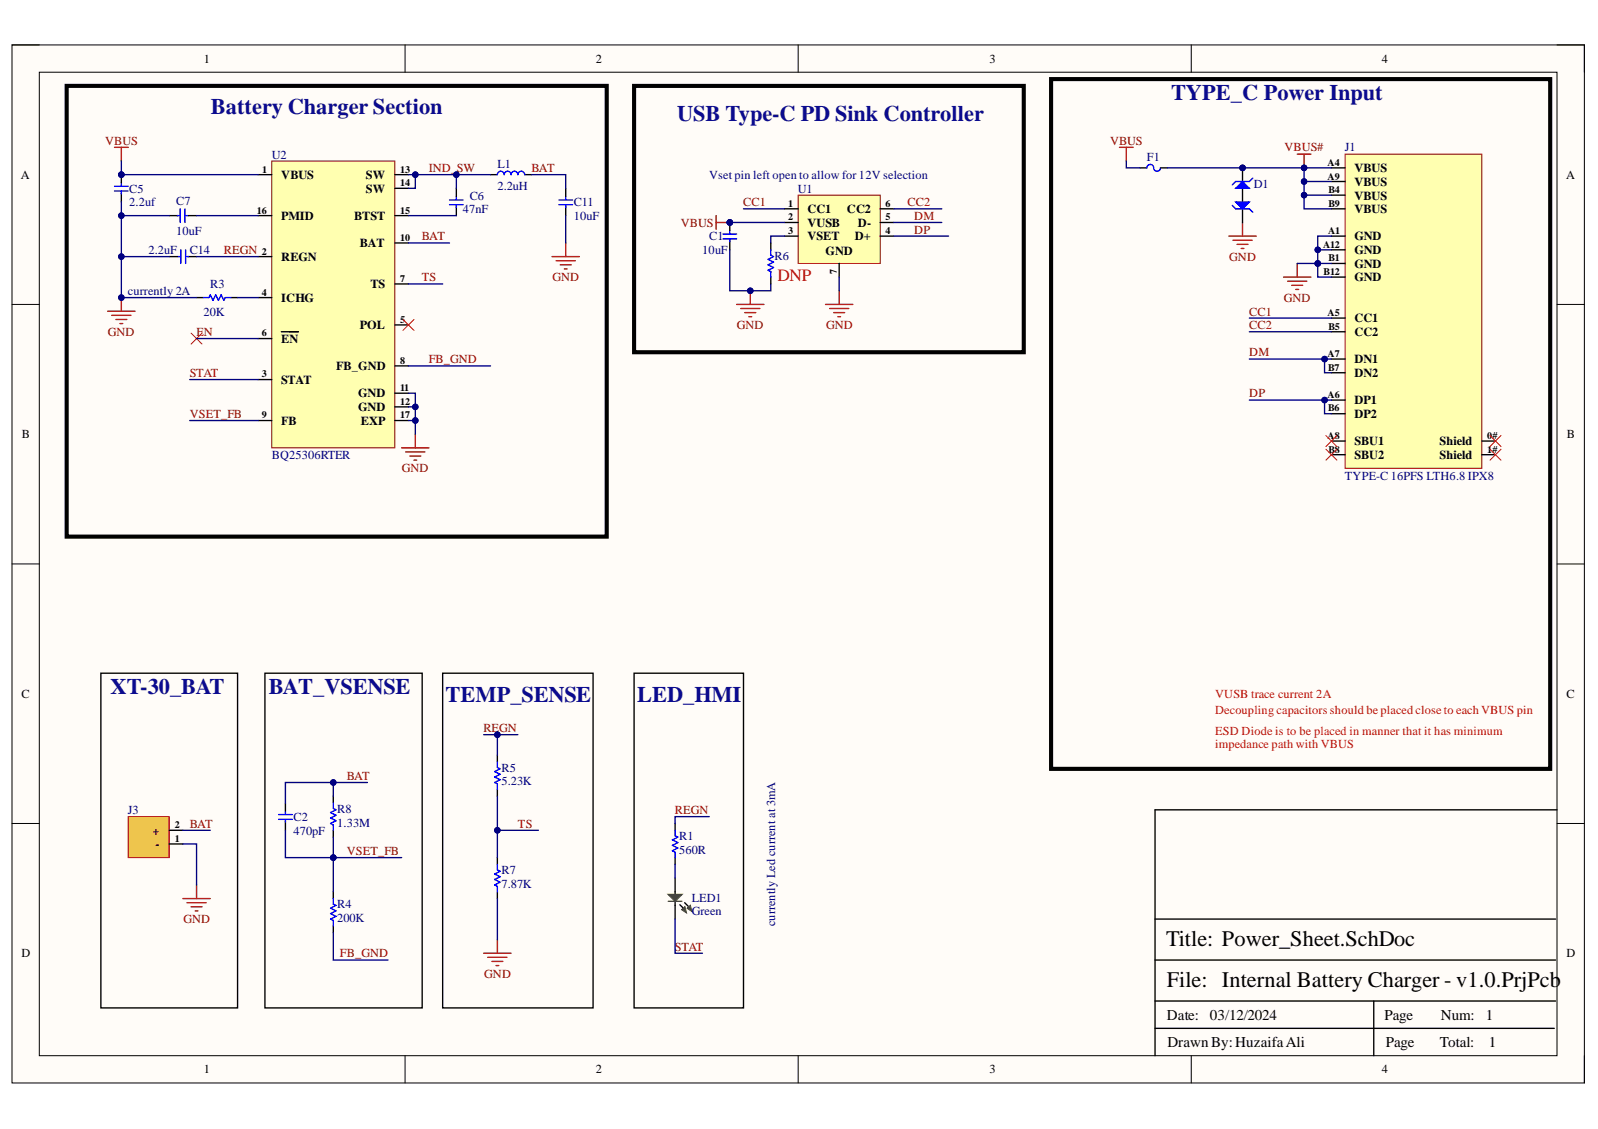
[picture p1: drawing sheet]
<svg xmlns="http://www.w3.org/2000/svg" width="297mm" height="210mm" viewBox="0 0 297 210" stroke-linecap="round" stroke-linejoin="round" font-family="sans-serif">
<defs><g id="words">
<g font-size="4.1" fill="#0b0b8e">
<text x="39.2" y="21.2">Battery Charger Section</text>
<text x="125.9" y="22.5">USB Type-C PD Sink Controller</text>
<text x="217.7" y="18.7">TYPE_C Power Input</text>
<text x="20.6" y="129.1">XT-30_BAT</text>
<text x="50" y="129.1">BAT_VSENSE</text>
<text x="82.8" y="130.4">TEMP_SENSE</text>
<text x="118.4" y="130.4">LED_HMI</text>
</g>
<g font-size="4.1">
<text x="216.7" y="175.8">Title: Power_Sheet.SchDoc</text>
<text x="216.9" y="183.4">File: Internal Battery Charger - v1.0.PrjPcb</text>
</g>
<text font-size="3.2" fill="#f00" x="144.5" y="52.2">DNP</text>
<g font-size="2.8">
<text x="216.9" y="189.6">Date:</text>
<text x="224.9" y="189.6">03/12/2024</text>
<text x="257.3" y="189.6">Page</text>
<text x="267.8" y="189.6">Num:</text>
<text x="276.2" y="189.6">1</text>
<text x="217" y="194.7">DrawnBy:HuzaifaAli</text>
<text x="257.6" y="194.7">Page</text>
<text x="267.7" y="194.7">Total:</text>
<text x="276.7" y="194.7">1</text>
</g>
<g font-size="2.3">
<text x="37.9" y="11.7">1</text>
<text x="110.7" y="11.7">2</text>
<text x="183.9" y="11.7">3</text>
<text x="256.8" y="11.7">4</text>
<text x="3.9" y="33.3">A</text>
<text x="52.3" y="33.3">VBUS</text>
<text x="68" y="33.3">SW</text>
<text x="68" y="35.8">SW</text>
<text x="251.8" y="32">VBUS</text>
<text x="251.8" y="34.6">VBUS</text>
<text x="291.1" y="33.3">A</text>
<text x="52.3" y="40.9">PMID</text>
<text x="65.8" y="40.9">BTST</text>
<text x="150.1" y="39.6">CC1</text>
<text x="157.4" y="39.6">CC2</text>
<text x="251.8" y="37.1">VBUS</text>
<text x="251.8" y="39.6">VBUS</text>
<text x="66.9" y="46">BAT</text>
<text x="150.1" y="42.2">VUSB</text>
<text x="150.1" y="44.7">VSET</text>
<text x="153.5" y="47.5">GND</text>
<text x="158.9" y="44.7">D+</text>
<text x="159.5" y="42.2">D-</text>
<text x="251.8" y="44.7">GND</text>
<text x="251.8" y="47.2">GND</text>
<text x="52.3" y="48.5">REGN</text>
<text x="68.9" y="53.6">TS</text>
<text x="251.8" y="49.8">GND</text>
<text x="251.8" y="52.3">GND</text>
<text x="52.3" y="56.1">ICHG</text>
<text x="251.8" y="59.9">CC1</text>
<text x="52.3" y="63.7">EN</text>
<text x="66.9" y="61.2">POL</text>
<text x="251.8" y="62.5">CC2</text>
<text x="52.3" y="71.3">STAT</text>
<text x="62.5" y="68.8">FB_GND</text>
<text x="251.8" y="67.5">DN1</text>
<text x="251.8" y="70.1">DN2</text>
<text x="66.6" y="73.9">GND</text>
<text x="66.6" y="76.4">GND</text>
<text x="251.8" y="75.1">DP1</text>
<text x="251.8" y="77.7">DP2</text>
<text x="4.1" y="81.5">B</text>
<text x="52.3" y="78.9">FB</text>
<text x="67.1" y="78.9">EXP</text>
<text x="251.8" y="82.8">SBU1</text>
<text x="267.6" y="82.8">Shield</text>
<text x="291.3" y="81.5">B</text>
<text x="251.8" y="85.3">SBU2</text>
<text x="267.6" y="85.3">Shield</text>
<text x="4" y="129.7">C</text>
<text x="291.2" y="129.7">C</text>
<text x="28.3" y="155.2">+</text>
<text x="28.9" y="157.7">-</text>
<text x="4" y="178">D</text>
<text x="291.2" y="178">D</text>
<text x="37.9" y="199.6">1</text>
<text x="110.7" y="199.6">2</text>
<text x="183.9" y="199.6">3</text>
<text x="256.8" y="199.6">4</text>
</g>
<g font-size="2.3" fill="#800000">
<text x="19.5" y="26.9">VBUS</text>
<text x="206.3" y="26.9">VBUS</text>
<text x="238.7" y="28.1">VBUS#</text>
<text x="79.7" y="32">IND_SW</text>
<text x="98.8" y="32">BAT</text>
<text x="138.1" y="38.4">CC1</text>
<text x="168.7" y="38.4">CC2</text>
<text x="170" y="40.9">DM</text>
<text x="41.6" y="47.2">REGN</text>
<text x="78.4" y="44.7">BAT</text>
<text x="126.6" y="42.2">VBUS</text>
<text x="170" y="43.4">DP</text>
<text x="78.4" y="52.3">TS</text>
<text x="102.7" y="52.3">GND</text>
<text x="228.5" y="48.5">GND</text>
<text x="232.2" y="58.7">CC1</text>
<text x="238.7" y="56.1">GND</text>
<text x="20" y="62.5">GND</text>
<text x="36.5" y="62.5">EN</text>
<text x="137" y="61.2">GND</text>
<text x="153.5" y="61.2">GND</text>
<text x="232.2" y="61.2">CC2</text>
<text x="35.3" y="70.1">STAT</text>
<text x="79.7" y="67.5">FB_GND</text>
<text x="232.2" y="66.3">DM</text>
<text x="35.3" y="77.7">VSET_FB</text>
<text x="232.2" y="73.9">DP</text>
<text x="74.7" y="87.8">GND</text>
<text x="89.8" y="136.1">REGN</text>
<text x="64.5" y="145">BAT</text>
<text x="35.3" y="153.9">BAT</text>
<text x="96.3" y="153.9">TS</text>
<text x="125.5" y="151.4">REGN</text>
<text x="64.5" y="159">VSET_FB</text>
<text x="34.1" y="171.7">GND</text>
<text x="63.2" y="178">FB_GND</text>
<text x="125.5" y="176.7">STAT</text>
<text x="90" y="181.8">GND</text>
</g>
<g font-size="2.3" fill="#000080">
<text x="50.5" y="29.5">U2</text>
<text x="250" y="28.1">J1</text>
<text x="24" y="35.8">C5</text>
<text x="92.5" y="31.3">L1</text>
<text x="92.5" y="35.3">2.2uH</text>
<text x="131.8" y="33.3">Vset pin left open to allow for 12V selection</text>
<text x="148.3" y="35.8">U1</text>
<text x="213.2" y="30">F1</text>
<text x="233.1" y="34.9">D1</text>
<text x="24" y="38.4">2.2uf</text>
<text x="32.7" y="38.1">C7</text>
<text x="86" y="39.6">47nF</text>
<text x="87.3" y="37.1">C6</text>
<text x="106.7" y="38.4">C11</text>
<text x="106.7" y="40.9">10uF</text>
<text x="27.6" y="47.2">2.2uF</text>
<text x="32.7" y="43.7">10uF</text>
<text x="35.3" y="47.2">C14</text>
<text x="130.5" y="47.2">10uF</text>
<text x="131.8" y="44.7">C1</text>
<text x="39.1" y="53.6">R3</text>
<text x="144" y="48.3">R6</text>
<text x="23.8" y="54.9">currently 2A</text>
<text x="37.8" y="58.7">20K</text>
<text x="50.5" y="85.3">BQ25306RTER</text>
<text x="250" y="89.2">TYPE-C 16PFS LTH6.8 IPX8</text>
<text x="93.2" y="143.4">R5</text>
<text x="93.2" y="146">5.23K</text>
<text x="23.8" y="151.4">J3</text>
<text x="54.6" y="152.7">C2</text>
<text x="54.6" y="155.2">470pF</text>
<text x="62.7" y="151.1">R8</text>
<text x="62.7" y="153.7">1.33M</text>
<text x="126.2" y="156.2">R1</text>
<text x="126.2" y="158.7">560R</text>
<text x="93.2" y="162.5">R7</text>
<text x="93.2" y="165.1">7.87K</text>
<text x="128.6" y="167.6">LED1</text>
<text x="62.7" y="168.9">R4</text>
<text x="62.7" y="171.4">200K</text>
<text x="128.6" y="170.2">Green</text>
<text x="144.1" y="172.2" transform="rotate(-90 144.1 172.2)">currently Led current at 3mA</text>
</g>
<g font-size="2.3" fill="#f00">
<text x="225.9" y="129.7">VUSB trace current 2A</text>
<text x="225.9" y="132.8">Decoupling capacitors should be placed close to each VBUS pin</text>
<text x="225.9" y="136.6">ESD Diode is to be placed in manner that it has minimum</text>
<text x="225.9" y="139.1">impedance path with VBUS</text>
</g>
<g font-size="1.9">
<text x="48.7" y="32.1">1</text>
<text x="74.4" y="32.1">13</text>
<text x="74.4" y="34.7">14</text>
<text x="246.8" y="30.9">A4</text>
<text x="246.8" y="33.4">A9</text>
<text x="246.9" y="35.9">B4</text>
<text x="47.7" y="39.7">16</text>
<text x="74.4" y="39.7">15</text>
<text x="146.5" y="38.5">1</text>
<text x="146.5" y="41">2</text>
<text x="164.6" y="41">5</text>
<text x="164.6" y="38.5">6</text>
<text x="246.9" y="38.5">B9</text>
<text x="48.6" y="47.3">2</text>
<text x="74.4" y="44.8">10</text>
<text x="146.5" y="43.5">3</text>
<text x="164.6" y="43.5">4</text>
<text x="245.9" y="46.1">A12</text>
<text x="246.9" y="43.5">A1</text>
<text x="74.4" y="52.4">7</text>
<text x="155.6" y="50.9" transform="rotate(-90 155.6 50.9)">7</text>
<text x="246" y="51.1">B12</text>
<text x="246.9" y="48.6">B1</text>
<text x="48.6" y="54.9">4</text>
<text x="246.8" y="58.7">A5</text>
<text x="48.6" y="62.5">6</text>
<text x="74.4" y="60">5</text>
<text x="246.9" y="61.3">B5</text>
<text x="48.6" y="70.2">3</text>
<text x="74.4" y="67.6">8</text>
<text x="246.8" y="66.4">A7</text>
<text x="246.9" y="68.9">B7</text>
<text x="48.6" y="77.8">9</text>
<text x="74.4" y="77.8">17</text>
<text x="74.4" y="72.7">11</text>
<text x="74.4" y="75.2">12</text>
<text x="246.8" y="74">A6</text>
<text x="246.9" y="76.5">B6</text>
<text x="246.8" y="81.7">A8</text>
<text x="276.5" y="81.7">0#</text>
<text x="246.9" y="84.2">B8</text>
<text x="276.5" y="84.2">1#</text>
<text x="32.5" y="154">2</text>
<text x="32.5" y="156.5">1</text>
</g>
</g></defs>
<path d="M2.2 8.4h292.3v192.9h-292.3z" fill-rule="evenodd" fill="#fffcf8"/>
<path d="M2.2 8.4h292.3v192.9h-292.3z" fill="none" stroke="#000" stroke-width=".19"/>
<path d="M7.3 13.4h282.1v182.9h-282.1z" fill-rule="evenodd" fill="#fffcf8"/>
<g fill="none" stroke="#000" stroke-width=".19">
<path d="M2.2 8.3h5.1M7.3 13.4h282.1v182.9h-282.1zM75.3 8.3v5.1M148.4 8.3v5.1M221.4 8.4v5M289.4 8.4h5.1v5M2.2 56.6h5.1M289.4 56.6h5.1M2.2 104.9h5.1M289.4 104.9h5.1M2.2 153.1h5.1M289.4 153.1h5.1"/>
<path d="M75.3 196.3v5M148.4 196.3v5M221.4 196.3v5M294.5 196.3v5"/>
</g>
<path d="M289.4 150.6h-74.7v45.7M214.7 178.5h74.5M214.7 170.9h74.5M214.7 191.2h74.2M214.7 186.1h74.5M255.4 186.1v10.2" fill="none" stroke="#000" stroke-width=".25"/>
<path d="M148.4 36.3h15.2v12.7h-15.2z" fill-rule="evenodd" fill="#ffffb0"/>
<path d="M148.4 36.3h15.2v12.7h-15.2z" fill="none" stroke="#800000" stroke-width=".19"/>
<path d="M145.8 38.8h2.6M163.6 38.8h2.6M145.8 41.4h2.6M145.8 43.9h2.6M156 49v2.5M163.6 41.4h2.6M163.6 43.9h2.6" fill="none" stroke="#000" stroke-width=".25"/>
<path d="M50.5 29.9h22.9v53.4h-22.9z" fill-rule="evenodd" fill="#ffffb0"/>
<path d="M50.5 29.9h22.9v53.4h-22.9z" fill="none" stroke="#800000" stroke-width=".19"/>
<g fill="none" stroke="#000" stroke-width=".25">
<path d="M48 32.5h2.5M73.4 32.5h2.5M73.4 35h2.5M48 55.3h2.5M48 40.1h2.5M48 47.7h2.5M73.4 45.2h2.5M73.4 52.8h2.5M73.4 40.1h2.5M48 62.9h2.5M48 78.2h2.5M48 70.6h2.5"/>
<path d="M52.3 61.7h3.2M73.4 78.2h2.5M73.4 60.4h2.5M73.4 68h2.5M73.4 73.1h2.5M73.4 75.6h2.5"/>
</g>
<path d="M133.1 40.1v2.5M133.1 41.4h2.6M153.4 56.6h5.1M154.2 57.4h3.6M155 58.1h2M155.7 58.9h.5M156 54.1v2.5" fill="none" stroke="#800000" stroke-width=".25"/>
<path d="M195.4 14.7h92.8v128.2h-92.8z" fill="none" stroke="#000" stroke-width=".76"/>
<circle cx="135.7" cy="41.4" r=".51" fill="#000080"/>
<circle cx="135.7" cy="41.4" r=".51" fill="none" stroke="#000080" stroke-width=".19"/>
<circle cx="22.6" cy="32.5" r=".51" fill="#000080"/>
<circle cx="22.6" cy="32.5" r=".51" fill="none" stroke="#000080" stroke-width=".19"/>
<path d="M22.6 32.5v1.5M22.6 35.9v1.7" fill="none" stroke="#000" stroke-width=".25"/>
<path d="M21.3 35.5h2.5M21.3 34.6h2.5M22.6 34v.5M22.6 35.5v.5" fill="none" stroke="#00f" stroke-width=".25"/>
<circle cx="22.6" cy="32.5" r=".51" fill="#000080"/>
<circle cx="22.6" cy="32.5" r=".51" fill="none" stroke="#000080" stroke-width=".19"/>
<path d="M21.3 27.4h2.5M22.6 27.4v2.5" fill="none" stroke="#800000" stroke-width=".25"/>
<path d="M84.8 35v1.5M84.8 38.4v1.7M31.5 40.1h1.6M35 40.1h1.5M36.5 55.3h1.3M42.9 55.3h1.3M126.4 168.2l.6 .6" fill="none" stroke="#000" stroke-width=".25"/>
<path d="M33.5 38.8v2.6M34.4 38.8v2.6M83.6 38.1h2.5M83.6 37.2h2.5M84.8 36.5v.5M84.8 38.1v.5M33 40.1h.5M34.5 40.1h.5M37.8 55.3h1l.3-.5 .5 1 .5-1 .5 1 .5-1 .5 1 .3-.5h1" fill="none" stroke="#00f" stroke-width=".25"/>
<path d="M126.7 169.1l.6-.6 .3 1.2-.9-.6 .3-.3z" fill-rule="evenodd" fill="#38761d"/>
<path d="M126.7 169.1l.6-.6 .3 1.2-.9-.6 .3-.3z" fill="none" stroke="#38761d" stroke-width=".19"/>
<path d="M127.3 167.8l.7 .8" fill="none" stroke="#000" stroke-width=".25"/>
<path d="M127.7 168.9l.6-.6 .3 1.2-.9-.6 .3-.3z" fill-rule="evenodd" fill="#38761d"/>
<path d="M127.7 168.9l.6-.6 .3 1.2-.9-.6 .3-.3z" fill="none" stroke="#38761d" stroke-width=".19"/>
<path d="M125.5 163.3v3M125.5 167.6v3.3" fill="none" stroke="#000" stroke-width=".25"/>
<path d="M124.2 167.6h2.6" fill="none" stroke="#38761d" stroke-width=".25"/>
<path d="M124.2 166.3h2.6l-1.3 1.3z" fill="#38761d"/>
<path d="M124.2 166.3h2.6l-1.3 1.3z" fill="none" stroke="#38761d" stroke-width=".25"/>
<path d="M74.7 83.3h5M75.4 84h3.6M76.2 84.8h2M76.9 85.6h.6M77.2 80.7v2.6" fill="none" stroke="#800000" stroke-width=".25"/>
<path d="M49.2 125.2h29.3v62.2h-29.3zM82.3 125.2h27.9v62.2h-27.9zM117.9 125.2h20.3v62.2h-20.3zM62 165.8v1.3M62 172.2v1.2" fill="none" stroke="#000" stroke-width=".25"/>
<path d="M62 167.1v1l.5 .2-1.1 .5 1.1 .6-1.1 .5 1.1 .5-1.1 .5 .6 .2v1" fill="none" stroke="#00f" stroke-width=".25"/>
<circle cx="135.7" cy="41.4" r=".51" fill="#000080"/>
<circle cx="135.7" cy="41.4" r=".51" fill="none" stroke="#000080" stroke-width=".19"/>
<path d="M135.7 41.4v1.5M135.7 44.8v1.6" fill="none" stroke="#000" stroke-width=".25"/>
<path d="M134.4 44.4h2.5M134.4 43.5h2.5M135.7 42.9v.5M135.7 44.4v.5" fill="none" stroke="#00f" stroke-width=".25"/>
<circle cx="135.7" cy="41.4" r=".51" fill="#000080"/>
<circle cx="135.7" cy="41.4" r=".51" fill="none" stroke="#000080" stroke-width=".19"/>
<path d="M105.2 35v1.5M105.2 38.4v1.7M31.5 47.7h1.5M34.9 47.7h1.6M18.7 125.2h25.5v62.2h-25.5zM62 148v1.3M62 154.4v1.2M92.4 140.4v1.3M92.4 146.8v1.2" fill="none" stroke="#000" stroke-width=".25"/>
<path d="M103.9 38.1h2.5M103.9 37.2h2.5M105.2 36.5v.5M105.2 38.1v.5M33 47.7h.5M33.6 46.4v2.6M34.5 47.7h.5M34.5 46.4v2.6M62 149.3v1l.5 .3-1.1 .5 1.1 .5-1.1 .5 1.1 .5-1.1 .5 .6 .3v1M92.4 141.7v1l.6 .2-1.1 .5 1.1 .6-1.1 .5 1.1 .5-1.1 .5 .5 .2v1.1" fill="none" stroke="#00f" stroke-width=".25"/>
<path d="M102.6 47.7h5.1M103.4 48.5h3.5M104.1 49.2h2.1M104.9 50h.5M105.2 45.2v2.5" fill="none" stroke="#800000" stroke-width=".25"/>
<path d="M23.8 151.8h7.7v7.6h-7.7z" fill-rule="evenodd" fill="#f1c232"/>
<path d="M23.8 151.8h7.7v7.6h-7.7z" fill="none" stroke="#980000" stroke-width=".19"/>
<path d="M31.5 156.9h2.5M31.5 154.4h2.5" fill="none" stroke="#000" stroke-width=".25"/>
<path d="M136.9 56.6h5.1M137.7 57.4h3.5M138.4 58.1h2.1M139.2 58.9h.5M139.5 54.1v2.5M34 167.1h5.1M34.8 167.8h3.5M35.5 168.6h2.1M36.3 169.4h.5M36.5 164.5v2.6" fill="none" stroke="#800000" stroke-width=".25"/>
<circle cx="139.5" cy="54.1" r=".51" fill="#000080"/>
<circle cx="139.5" cy="54.1" r=".51" fill="none" stroke="#000080" stroke-width=".19"/>
<path d="M92.4 159.4v1.3M92.4 165.8v1.3" fill="none" stroke="#000" stroke-width=".25"/>
<path d="M92.4 160.7v1l.6 .3-1.1 .5 1.1 .5-1.1 .5 1.1 .5-1.1 .5 .5 .3v1" fill="none" stroke="#00f" stroke-width=".25"/>
<path d="M241.1 28.7h2.6M242.4 28.7v2.5M89.9 177.2h5.1M90.7 178h3.5M91.4 178.7h2.1M92.2 179.5h.5M92.5 174.7v2.5" fill="none" stroke="#800000" stroke-width=".25"/>
<circle cx="242.4" cy="31.2" r=".51" fill="#000080"/>
<circle cx="242.4" cy="31.2" r=".51" fill="none" stroke="#000080" stroke-width=".19"/>
<path d="M208.1 27.4h2.5M209.4 27.4v2.5M228.4 43.9h5.1M229.2 44.7h3.5M229.9 45.4h2.1M230.7 46.2h.5M231 41.4v2.5" fill="none" stroke="#800000" stroke-width=".25"/>
<circle cx="231" cy="31.2" r=".51" fill="#000080"/>
<circle cx="231" cy="31.2" r=".51" fill="none" stroke="#000080" stroke-width=".19"/>
<path d="M231 31.2v2.5M231 38.8v2.6" fill="none" stroke="#000" stroke-width=".25"/>
<circle cx="231" cy="31.2" r=".51" fill="#000080"/>
<circle cx="231" cy="31.2" r=".51" fill="none" stroke="#000080" stroke-width=".19"/>
<path d="M229.1 38.2l.6 .6h2.5l.7 .7M232.9 33.1l-.7 .6h-2.5l-.6 .7" fill="none" stroke="#00f" stroke-width=".25"/>
<path d="M231 35v2.6" fill="none" stroke="#000" stroke-width=".25"/>
<path d="M229.7 37.6h2.5l-1.2 1.2z" fill="#00f"/>
<path d="M229.7 37.6h2.5l-1.2 1.2z" fill="none" stroke="#00f" stroke-width=".25"/>
<path d="M229.7 35l1.3-1.3 1.2 1.3z" fill="#00f"/>
<path d="M229.7 35l1.3-1.3 1.2 1.3z" fill="none" stroke="#00f" stroke-width=".25"/>
<path d="M20 57.9h5.1M20.8 58.6h3.5M21.5 59.4h2.1M22.6 55.3v2.6M22.3 60.2h.5" fill="none" stroke="#800000" stroke-width=".25"/>
<circle cx="22.6" cy="55.3" r=".51" fill="#000080"/>
<circle cx="22.6" cy="55.3" r=".51" fill="none" stroke="#000080" stroke-width=".19"/>
<path d="M91.2 32.5h1.2M97.5 32.5h1.3M211.9 31.2h1.3M215.7 31.2h1.3M53.1 149.3v1.5M53.1 152.7v1.7M125.5 153.1v1.3M125.5 159.4v1.3" fill="none" stroke="#000" stroke-width=".25"/>
<path d="M92.4 32.5a.63 .63 0 0 1 .7-.7 .63 .63 0 0 1 .6 .7 .64 .64 0 0 1 .7-.7 .64 .64 0 0 1 .6 .7 .63 .63 0 0 1 .6-.7 .63 .63 0 0 1 .7 .7 .63 .63 0 0 1 .6-.7 .63 .63 0 0 1 .6 .7M213.2 31.2a.68 .68 0 0 1 .8-.6 .68 .68 0 0 1 .5 .9 .63 .63 0 0 0 .7 .3 .63 .63 0 0 0 .5-.6M51.8 152.3h2.5M51.8 151.4h2.5M53.1 150.8v.5M53.1 152.3v.5M125.5 154.4v1l.5 .2-1 .5 1 .6-1 .5 1 .5-1 .5 .5 .2v1" fill="none" stroke="#00f" stroke-width=".25"/>
<path d="M74.9 59.4l2 2M76.9 59.4l-2 2M35.5 61.9l2.1 2.1M37.6 61.9l-2.1 2.1" fill="none" stroke="#f00" stroke-width=".19"/>
<path d="M12.4 16h100.4v83.8h-100.4zM117.9 16h72.4v49.5h-72.4z" fill="none" stroke="#000" stroke-width=".76"/>
<path d="M250 28.7h25.4v58.4h-25.4z" fill-rule="evenodd" fill="#ffffb0"/>
<path d="M250 28.7h25.4v58.4h-25.4z" fill="none" stroke="#800000" stroke-width=".19"/>
<g fill="none" stroke="#000" stroke-width=".25">
<path d="M247.5 31.2h2.5M247.5 33.7h2.5M247.5 36.3h2.5M247.5 38.8h2.5M247.5 43.9h2.5M247.5 59.1h2.5M247.5 46.4h2.5M247.5 49h2.5M247.5 51.5h2.5M247.5 74.4h2.5M247.5 66.8h2.5M247.5 61.7h2.5"/>
<path d="M247.5 76.9h2.5M247.5 69.3h2.5M247.5 82h2.5M247.5 84.5h2.5M275.4 82h2.6M275.4 84.5h2.6"/>
</g>
<path d="M138.2 38.8h7.6M135.7 41.4h10.1M156 51.5v2.6" fill="none" stroke="#000080" stroke-width=".25"/>
<circle cx="135.7" cy="41.4" r=".51" fill="#000080"/>
<circle cx="135.7" cy="41.4" r=".51" fill="none" stroke="#000080" stroke-width=".19"/>
<path d="M166.2 38.8h8.9M36.5 40.1h11.5M44.2 55.3h3.8M75.9 40.1h8.9M166.2 41.4h8.9M166.2 43.9h10.1M35.3 70.6h12.7M75.9 73.1h1.3v2.5h-1.3M131.8 151.8h-6.3v1.3M125.5 170.9v6.3h5.1M125.5 160.7v2.6" fill="none" stroke="#000080" stroke-width=".25"/>
<circle cx="77.2" cy="75.6" r=".51" fill="#000080"/>
<circle cx="77.2" cy="75.6" r=".51" fill="none" stroke="#000080" stroke-width=".19"/>
<path d="M77.2 75.6v2.6h-1.3" fill="none" stroke="#000080" stroke-width=".25"/>
<circle cx="77.2" cy="75.6" r=".51" fill="#000080"/>
<circle cx="77.2" cy="75.6" r=".51" fill="none" stroke="#000080" stroke-width=".19"/>
<circle cx="77.2" cy="78.2" r=".51" fill="#000080"/>
<circle cx="77.2" cy="78.2" r=".51" fill="none" stroke="#000080" stroke-width=".19"/>
<path d="M77.2 78.2v2.5" fill="none" stroke="#000080" stroke-width=".25"/>
<circle cx="77.2" cy="78.2" r=".51" fill="#000080"/>
<circle cx="77.2" cy="78.2" r=".51" fill="none" stroke="#000080" stroke-width=".19"/>
<path d="M98.8 32.5h6.4v2.5M36.5 47.7h11.5M75.9 52.8h6.4M105.2 40.1v5.1M35.3 78.2h12.7M75.9 68h15.3M62 159.4v6.4M62 173.4v5.1h10.1" fill="none" stroke="#000080" stroke-width=".25"/>
<circle cx="62" cy="159.4" r=".51" fill="#000080"/>
<circle cx="62" cy="159.4" r=".51" fill="none" stroke="#000080" stroke-width=".19"/>
<path d="M34 156.9h2.5v7.6M62 155.6v3.8h12.7" fill="none" stroke="#000080" stroke-width=".25"/>
<circle cx="62" cy="159.4" r=".51" fill="#000080"/>
<circle cx="62" cy="159.4" r=".51" fill="none" stroke="#000080" stroke-width=".19"/>
<path d="M242.4 31.2v2.5h5.1M75.9 45.2h7.7M34 154.4h5.1" fill="none" stroke="#000080" stroke-width=".25"/>
<circle cx="242.4" cy="33.7" r=".51" fill="#000080"/>
<circle cx="242.4" cy="33.7" r=".51" fill="none" stroke="#000080" stroke-width=".19"/>
<circle cx="242.4" cy="31.2" r=".51" fill="#000080"/>
<circle cx="242.4" cy="31.2" r=".51" fill="none" stroke="#000080" stroke-width=".19"/>
<path d="M242.4 33.7v2.6h5.1" fill="none" stroke="#000080" stroke-width=".25"/>
<circle cx="242.4" cy="36.3" r=".51" fill="#000080"/>
<circle cx="242.4" cy="36.3" r=".51" fill="none" stroke="#000080" stroke-width=".19"/>
<circle cx="242.4" cy="33.7" r=".51" fill="#000080"/>
<circle cx="242.4" cy="33.7" r=".51" fill="none" stroke="#000080" stroke-width=".19"/>
<path d="M242.4 36.3v2.5h5.1" fill="none" stroke="#000080" stroke-width=".25"/>
<circle cx="242.4" cy="36.3" r=".51" fill="#000080"/>
<circle cx="242.4" cy="36.3" r=".51" fill="none" stroke="#000080" stroke-width=".19"/>
<path d="M62 145.5v2.5" fill="none" stroke="#000080" stroke-width=".25"/>
<circle cx="62" cy="145.5" r=".51" fill="#000080"/>
<circle cx="62" cy="145.5" r=".51" fill="none" stroke="#000080" stroke-width=".19"/>
<path d="M53.1 154.4v5h8.9" fill="none" stroke="#000080" stroke-width=".25"/>
<circle cx="62" cy="159.4" r=".51" fill="#000080"/>
<circle cx="62" cy="159.4" r=".51" fill="none" stroke="#000080" stroke-width=".19"/>
<path d="M135.7 46.4v7.7h7.6v-1.3M145.8 43.9h-2.5v1.3" fill="none" stroke="#000080" stroke-width=".25"/>
<circle cx="139.5" cy="54.1" r=".51" fill="#000080"/>
<circle cx="139.5" cy="54.1" r=".51" fill="none" stroke="#000080" stroke-width=".19"/>
<path d="M92.4 136.6v3.8" fill="none" stroke="#000080" stroke-width=".25"/>
<circle cx="92.4" cy="136.6" r=".51" fill="#000080"/>
<circle cx="92.4" cy="136.6" r=".51" fill="none" stroke="#000080" stroke-width=".19"/>
<path d="M92.4 154.4h7.7M92.5 167.1v7.6" fill="none" stroke="#000080" stroke-width=".25"/>
<circle cx="92.4" cy="154.4" r=".51" fill="#000080"/>
<circle cx="92.4" cy="154.4" r=".51" fill="none" stroke="#000080" stroke-width=".19"/>
<path d="M232.2 74.4h15.3" fill="none" stroke="#000080" stroke-width=".25"/>
<circle cx="246.2" cy="74.4" r=".51" fill="#000080"/>
<circle cx="246.2" cy="74.4" r=".51" fill="none" stroke="#000080" stroke-width=".19"/>
<path d="M232.2 66.8h15.3" fill="none" stroke="#000080" stroke-width=".25"/>
<circle cx="246.2" cy="66.8" r=".51" fill="#000080"/>
<circle cx="246.2" cy="66.8" r=".51" fill="none" stroke="#000080" stroke-width=".19"/>
<path d="M209.4 29.9v1.3h2.5M31.5 47.7h-8.9v7.6h13.9" fill="none" stroke="#000080" stroke-width=".25"/>
<circle cx="22.6" cy="47.7" r=".51" fill="#000080"/>
<circle cx="22.6" cy="47.7" r=".51" fill="none" stroke="#000080" stroke-width=".19"/>
<circle cx="22.6" cy="55.3" r=".51" fill="#000080"/>
<circle cx="22.6" cy="55.3" r=".51" fill="none" stroke="#000080" stroke-width=".19"/>
<path d="M31.5 40.1h-8.9v7.6" fill="none" stroke="#000080" stroke-width=".25"/>
<circle cx="22.6" cy="47.7" r=".51" fill="#000080"/>
<circle cx="22.6" cy="47.7" r=".51" fill="none" stroke="#000080" stroke-width=".19"/>
<circle cx="22.6" cy="40.1" r=".51" fill="#000080"/>
<circle cx="22.6" cy="40.1" r=".51" fill="none" stroke="#000080" stroke-width=".19"/>
<path d="M22.6 29.9v2.6h25.4" fill="none" stroke="#000080" stroke-width=".25"/>
<circle cx="22.6" cy="32.5" r=".51" fill="#000080"/>
<circle cx="22.6" cy="32.5" r=".51" fill="none" stroke="#000080" stroke-width=".19"/>
<path d="M22.6 37.6v2.5" fill="none" stroke="#000080" stroke-width=".25"/>
<circle cx="22.6" cy="40.1" r=".51" fill="#000080"/>
<circle cx="22.6" cy="40.1" r=".51" fill="none" stroke="#000080" stroke-width=".19"/>
<path d="M84.8 32.5v2.5" fill="none" stroke="#000080" stroke-width=".25"/>
<circle cx="84.8" cy="32.5" r=".51" fill="#000080"/>
<circle cx="84.8" cy="32.5" r=".51" fill="none" stroke="#000080" stroke-width=".19"/>
<path d="M75.9 32.5h1.3" fill="none" stroke="#000080" stroke-width=".25"/>
<circle cx="77.2" cy="32.5" r=".51" fill="#000080"/>
<circle cx="77.2" cy="32.5" r=".51" fill="none" stroke="#000080" stroke-width=".19"/>
<path d="M68.3 145.5h-15.2v3.8" fill="none" stroke="#000080" stroke-width=".25"/>
<circle cx="62" cy="145.5" r=".51" fill="#000080"/>
<circle cx="62" cy="145.5" r=".51" fill="none" stroke="#000080" stroke-width=".19"/>
<path d="M89.9 136.6h6.4" fill="none" stroke="#000080" stroke-width=".25"/>
<circle cx="92.4" cy="136.6" r=".51" fill="#000080"/>
<circle cx="92.4" cy="136.6" r=".51" fill="none" stroke="#000080" stroke-width=".19"/>
<path d="M92.4 148v11.4" fill="none" stroke="#000080" stroke-width=".25"/>
<circle cx="92.4" cy="154.4" r=".51" fill="#000080"/>
<circle cx="92.4" cy="154.4" r=".51" fill="none" stroke="#000080" stroke-width=".19"/>
<path d="M217 31.2h30.5M232.2 59.1h15.3M36.5 62.9h11.5M232.2 61.7h15.3" fill="none" stroke="#000080" stroke-width=".25"/>
<circle cx="231" cy="31.2" r=".51" fill="#000080"/>
<circle cx="231" cy="31.2" r=".51" fill="none" stroke="#000080" stroke-width=".19"/>
<circle cx="242.4" cy="31.2" r=".51" fill="#000080"/>
<circle cx="242.4" cy="31.2" r=".51" fill="none" stroke="#000080" stroke-width=".19"/>
<path d="M246.2 66.8v2.5h1.3" fill="none" stroke="#000080" stroke-width=".25"/>
<circle cx="246.2" cy="66.8" r=".51" fill="#000080"/>
<circle cx="246.2" cy="66.8" r=".51" fill="none" stroke="#000080" stroke-width=".19"/>
<path d="M246.2 74.4v2.5h1.3" fill="none" stroke="#000080" stroke-width=".25"/>
<circle cx="246.2" cy="74.4" r=".51" fill="#000080"/>
<circle cx="246.2" cy="74.4" r=".51" fill="none" stroke="#000080" stroke-width=".19"/>
<path d="M246.5 81l2 2M246.5 83.5l2 2.1M248.5 81l-2 2M248.5 83.5l-2 2.1M277 81l2 2M277 83.5l2 2.1M279 81l-2 2M279 83.5l-2 2.1" fill="none" stroke="#f00" stroke-width=".19"/>
<path d="M247.5 43.9h-2.6v7.6h2.6" fill="none" stroke="#000080" stroke-width=".25"/>
<circle cx="244.9" cy="46.4" r=".51" fill="#000080"/>
<circle cx="244.9" cy="46.4" r=".51" fill="none" stroke="#000080" stroke-width=".19"/>
<circle cx="244.9" cy="49" r=".51" fill="#000080"/>
<circle cx="244.9" cy="49" r=".51" fill="none" stroke="#000080" stroke-width=".19"/>
<path d="M244.9 46.4h2.6" fill="none" stroke="#000080" stroke-width=".25"/>
<circle cx="244.9" cy="46.4" r=".51" fill="#000080"/>
<circle cx="244.9" cy="46.4" r=".51" fill="none" stroke="#000080" stroke-width=".19"/>
<path d="M244.9 49h2.6" fill="none" stroke="#000080" stroke-width=".25"/>
<circle cx="244.9" cy="49" r=".51" fill="#000080"/>
<circle cx="244.9" cy="49" r=".51" fill="none" stroke="#000080" stroke-width=".19"/>
<path d="M238.6 51.5h5.1M239.3 52.3h3.6M240.1 53h2.1M240.9 53.8h.5M241.1 49v2.5" fill="none" stroke="#800000" stroke-width=".25"/>
<path d="M241.1 49h3.8" fill="none" stroke="#000080" stroke-width=".25"/>
<circle cx="244.9" cy="49" r=".51" fill="#000080"/>
<circle cx="244.9" cy="49" r=".51" fill="none" stroke="#000080" stroke-width=".19"/>
<path d="M91.2 32.5h-14v2.5h-1.3" fill="none" stroke="#000080" stroke-width=".25"/>
<circle cx="84.8" cy="32.5" r=".51" fill="#000080"/>
<circle cx="84.8" cy="32.5" r=".51" fill="none" stroke="#000080" stroke-width=".19"/>
<circle cx="77.2" cy="32.5" r=".51" fill="#000080"/>
<circle cx="77.2" cy="32.5" r=".51" fill="none" stroke="#000080" stroke-width=".19"/>
<path d="M143.3 45.2v1.2M143.3 51.5v1.3" fill="none" stroke="#000" stroke-width=".25"/>
<path d="M143.3 46.4v1.1l.5 .2-1 .5 1 .5-1 .5 1 .5-1 .5 .5 .3v1" fill="none" stroke="#00f" stroke-width=".25"/>
<use href="#words"/>
</svg>
